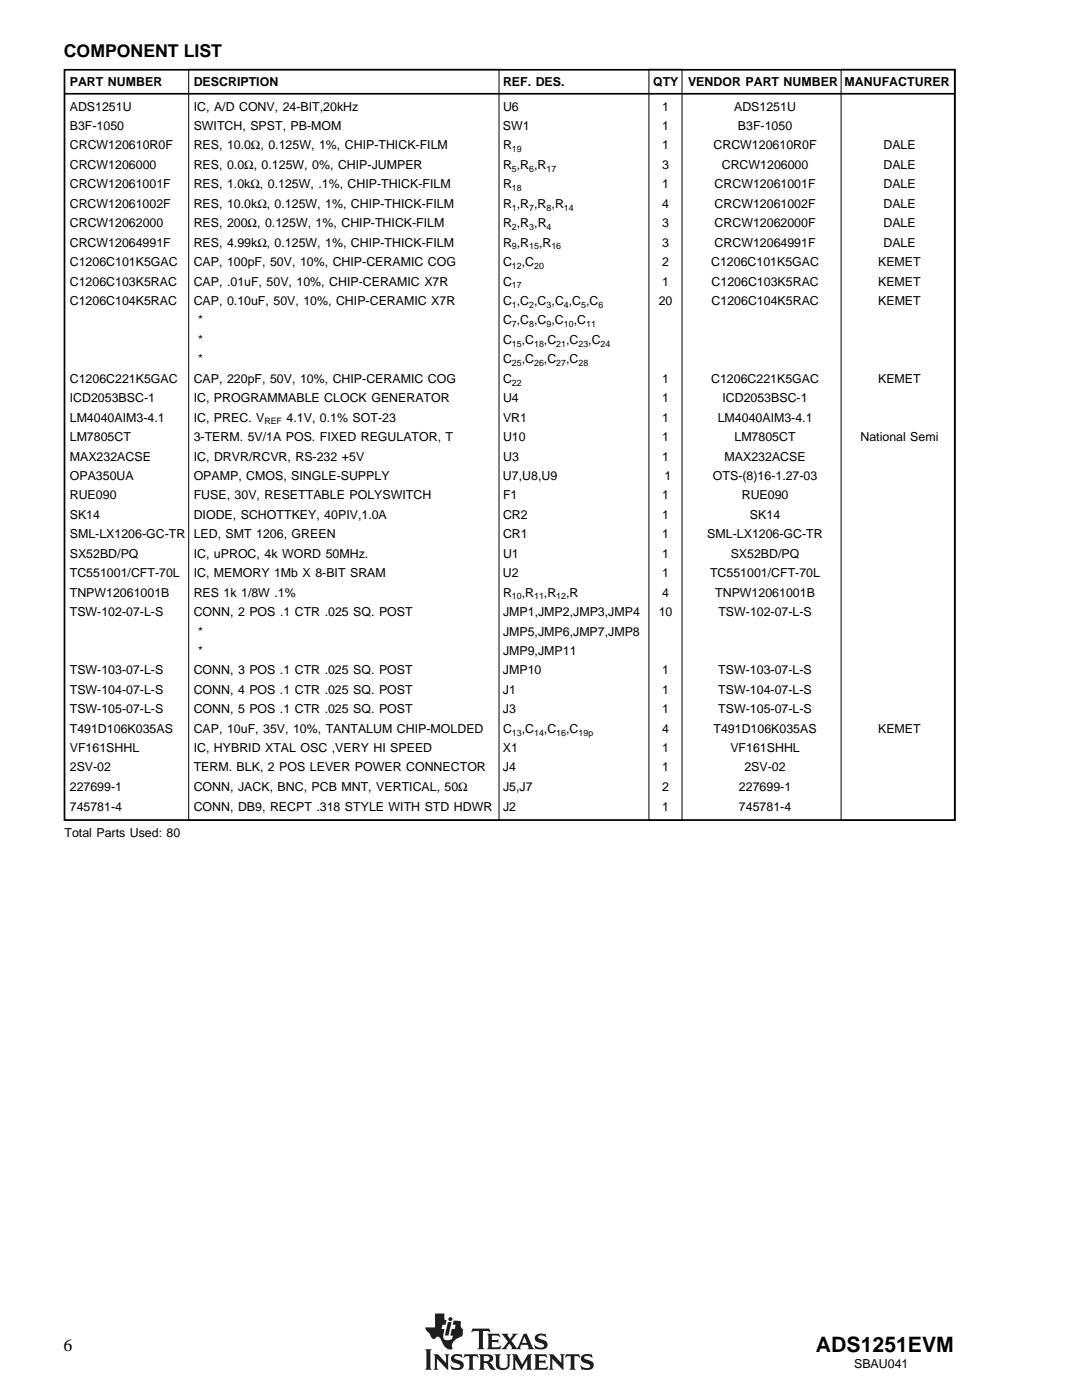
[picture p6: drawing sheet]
<svg xmlns="http://www.w3.org/2000/svg" width="216mm" height="279mm" viewBox="0 0 216 279" stroke-linecap="round" stroke-linejoin="round" font-family="sans-serif">
<defs><g id="words">
<text font-size="4.2" x="162.8" y="269.8">ADS1251EVM</text>
<g font-size="3.5">
<text x="12.7" y="11.5">COMPONENT LIST</text>
<text x="12.7" y="269.5">6</text>
</g>
<g font-size="2.5">
<text x="13.9" y="17.1">PART NUMBER</text>
<text x="38.7" y="17.1">DESCRIPTION</text>
<text x="100.4" y="17.1">REF. DES.</text>
<text x="130.3" y="17.1">QTY</text>
<text x="137.3" y="17.1">VENDOR PART NUMBER MANUFACTURER</text>
<text x="13.9" y="22.1">ADS1251U</text>
<text x="38.7" y="22.1">IC, A/D CONV, 24-BIT,20kHz</text>
<text x="100.4" y="22.1">U6</text>
<text x="132.1" y="22.1">1</text>
<text x="146.5" y="22.1">ADS1251U</text>
<text x="13.9" y="26">B3F-1050</text>
<text x="13.9" y="29.8">CRCW120610R0F</text>
<text x="38.6" y="26">SWITCH, SPST, PB-MOM</text>
<text x="38.6" y="29.8">RES, 10.0Ω, 0.125W, 1%, CHIP-THICK-FILM</text>
<text x="100.4" y="26">SW1</text>
<text x="100.4" y="29.8">R</text>
<text x="132.1" y="29.8">1</text>
<text x="132.1" y="26">1</text>
<text x="142.4" y="29.8">CRCW120610R0F</text>
<text x="147.2" y="26">B3F-1050</text>
<text x="176.3" y="29.8">DALE</text>
<text x="13.9" y="33.7">CRCW1206000</text>
<text x="38.7" y="33.7">RES, 0.0Ω, 0.125W, 0%, CHIP-JUMPER</text>
<text x="100.4" y="33.7">R ,R ,R</text>
<text x="132.1" y="33.7">3</text>
<text x="144" y="33.7">CRCW1206000</text>
<text x="176.3" y="33.7">DALE</text>
<text x="13.9" y="37.6">CRCW12061001F</text>
<text x="13.9" y="41.4">CRCW12061002F</text>
<text x="38.7" y="37.6">RES, 1.0kΩ, 0.125W, .1%, CHIP-THICK-FILM</text>
<text x="38.7" y="41.4">RES, 10.0kΩ, 0.125W, 1%, CHIP-THICK-FILM</text>
<text x="100.4" y="41.4">R ,R ,R ,R</text>
<text x="100.4" y="37.6">R</text>
<text x="132.1" y="37.6">1</text>
<text x="132.1" y="41.4">4</text>
<text x="142.6" y="37.6">CRCW12061001F</text>
<text x="142.6" y="41.4">CRCW12061002F</text>
<text x="176.3" y="37.6">DALE</text>
<text x="176.3" y="41.4">DALE</text>
<text x="13.9" y="45.3">CRCW12062000</text>
<text x="38.7" y="45.3">RES, 200Ω, 0.125W, 1%, CHIP-THICK-FILM</text>
<text x="100.4" y="45.3">R ,R ,R</text>
<text x="132.1" y="45.3">3</text>
<text x="142.6" y="45.3">CRCW12062000F</text>
<text x="176.3" y="45.3">DALE</text>
<text x="13.9" y="49.2">CRCW12064991F</text>
<text x="13.9" y="53.1">C1206C101K5GAC</text>
<text x="38.7" y="49.2">RES, 4.99kΩ, 0.125W, 1%, CHIP-THICK-FILM</text>
<text x="38.7" y="53.1">CAP, 100pF, 50V, 10%, CHIP-CERAMIC COG</text>
<text x="100.4" y="49.2">R ,R</text>
<text x="100.4" y="53.1">C</text>
<text x="104.1" y="53.1">,C</text>
<text x="107.6" y="49.2">,R</text>
<text x="132.1" y="49.2">3</text>
<text x="132.1" y="53.1">2</text>
<text x="141.9" y="53.1">C1206C101K5GAC</text>
<text x="142.6" y="49.2">CRCW12064991F</text>
<text x="175.2" y="53.1">KEMET</text>
<text x="176.3" y="49.2">DALE</text>
<text x="13.9" y="57">C1206C103K5RAC</text>
<text x="38.6" y="57">CAP, .01uF, 50V, 10%, CHIP-CERAMIC X7R</text>
<text x="100.4" y="57">C</text>
<text x="132.1" y="57">1</text>
<text x="142" y="57">C1206C103K5RAC</text>
<text x="175.2" y="57">KEMET</text>
<text x="13.9" y="60.9">C1206C104K5RAC</text>
<text x="38.6" y="60.9">CAP, 0.10uF, 50V, 10%, CHIP-CERAMIC X7R</text>
<text x="39.5" y="64.7">*</text>
<text x="100.4" y="60.9">C ,C ,C ,C ,C ,C</text>
<text x="100.4" y="64.7">C ,C ,C ,C</text>
<text x="114.5" y="64.7">,C</text>
<text x="131.4" y="60.9">20</text>
<text x="142" y="60.9">C1206C104K5RAC</text>
<text x="175.2" y="60.9">KEMET</text>
<text x="39.5" y="68.6">*</text>
<text x="100.4" y="68.6">C</text>
<text x="104.1" y="68.6">,C</text>
<text x="108.5" y="68.6">,C</text>
<text x="112.9" y="68.6">,C</text>
<text x="117.4" y="68.6">,C</text>
<text x="13.9" y="76.4">C1206C221K5GAC</text>
<text x="38.7" y="76.4">CAP, 220pF, 50V, 10%, CHIP-CERAMIC COG</text>
<text x="39.5" y="72.5">*</text>
<text x="100.4" y="72.5">C</text>
<text x="100.4" y="76.4">C</text>
<text x="104.1" y="72.5">,C</text>
<text x="108.5" y="72.5">,C</text>
<text x="112.9" y="72.5">,C</text>
<text x="132.1" y="76.4">1</text>
<text x="141.9" y="76.4">C1206C221K5GAC</text>
<text x="175.2" y="76.4">KEMET</text>
<text x="13.9" y="80.3">ICD2053BSC-1</text>
<text x="38.6" y="80.3">IC, PROGRAMMABLE CLOCK GENERATOR</text>
<text x="100.4" y="80.3">U4</text>
<text x="132.1" y="80.3">1</text>
<text x="144.1" y="80.3">ICD2053BSC-1</text>
<text x="13.9" y="84.2">LM4040AIM3-4.1</text>
<text x="13.9" y="88">LM7805CT</text>
<text x="38.6" y="84.2">IC, PREC. V</text>
<text x="38.7" y="88">3-TERM. 5V/1A POS. FIXED REGULATOR, T</text>
<text x="57.2" y="84.2">4.1V, 0.1% SOT-23</text>
<text x="100.4" y="84.2">VR1</text>
<text x="100.4" y="88">U10</text>
<text x="132.1" y="88">1</text>
<text x="132.1" y="84.2">1</text>
<text x="143.2" y="84.2">LM4040AIM3-4.1</text>
<text x="146.6" y="88">LM7805CT</text>
<text x="171.7" y="88">National Semi</text>
<text x="13.9" y="91.9">MAX232ACSE</text>
<text x="13.9" y="95.8">OPA350UA</text>
<text x="38.6" y="95.8">OPAMP, CMOS, SINGLE-SUPPLY</text>
<text x="38.7" y="91.9">IC, DRVR/RCVR, RS-232 +5V</text>
<text x="100.4" y="95.8">U7,U8,U9</text>
<text x="100.4" y="91.9">U3</text>
<text x="132.1" y="91.9">1</text>
<text x="132.6" y="95.8">1</text>
<text x="142.3" y="95.8">OTS-(8)16-1.27-03</text>
<text x="144.6" y="91.9">MAX232ACSE</text>
<text x="13.9" y="99.7">RUE090</text>
<text x="38.6" y="99.7">FUSE, 30V, RESETTABLE POLYSWITCH</text>
<text x="100.4" y="99.7">F1</text>
<text x="132.1" y="99.7">1</text>
<text x="148" y="99.7">RUE090</text>
<text x="13.9" y="103.5">SK14</text>
<text x="13.9" y="107.4">SML-LX1206-GC-TR LED, SMT 1206, GREEN</text>
<text x="38.7" y="103.5">DIODE, SCHOTTKEY, 40PIV,1.0A</text>
<text x="100.4" y="107.4">CR1</text>
<text x="100.4" y="103.5">CR2</text>
<text x="132.1" y="103.5">1</text>
<text x="132.1" y="107.4">1</text>
<text x="141.1" y="107.4">SML-LX1206-GC-TR</text>
<text x="149.6" y="103.5">SK14</text>
<text x="13.9" y="111.3">SX52BD/PQ</text>
<text x="38.6" y="111.3">IC, uPROC, 4k WORD 50MHz.</text>
<text x="100.4" y="111.3">U1</text>
<text x="132.1" y="111.3">1</text>
<text x="145.8" y="111.3">SX52BD/PQ</text>
<text x="13.9" y="115.2">TC551001/CFT-70L</text>
<text x="13.9" y="119.1">TNPW12061001B</text>
<text x="38.6" y="115.2">IC, MEMORY 1Mb X 8-BIT SRAM</text>
<text x="38.7" y="119.1">RES 1k 1/8W .1%</text>
<text x="100.4" y="115.2">U2</text>
<text x="100.4" y="119.1">R</text>
<text x="104.1" y="119.1">,R</text>
<text x="108.5" y="119.1">,R</text>
<text x="112.9" y="119.1">,R</text>
<text x="132.1" y="115.2">1</text>
<text x="132.1" y="119.1">4</text>
<text x="141.7" y="115.2">TC551001/CFT-70L</text>
<text x="142.7" y="119.1">TNPW12061001B</text>
<text x="13.9" y="122.9">TSW-102-07-L-S</text>
<text x="38.6" y="122.9">CONN, 2 POS .1 CTR .025 SQ. POST</text>
<text x="100.4" y="122.9">JMP1,JMP2,JMP3,JMP4</text>
<text x="131.5" y="122.9">10</text>
<text x="143.3" y="122.9">TSW-102-07-L-S</text>
<text x="39.5" y="126.8">*</text>
<text x="39.5" y="130.7">*</text>
<text x="100.4" y="126.8">JMP5,JMP6,JMP7,JMP8</text>
<text x="100.4" y="130.7">JMP9,JMP11</text>
<text x="13.9" y="134.6">TSW-103-07-L-S</text>
<text x="38.6" y="134.6">CONN, 3 POS .1 CTR .025 SQ. POST</text>
<text x="100.4" y="134.6">JMP10</text>
<text x="132.1" y="134.6">1</text>
<text x="143.3" y="134.6">TSW-103-07-L-S</text>
<text x="13.9" y="138.5">TSW-104-07-L-S</text>
<text x="13.9" y="142.3">TSW-105-07-L-S</text>
<text x="38.6" y="138.5">CONN, 4 POS .1 CTR .025 SQ. POST</text>
<text x="38.6" y="142.3">CONN, 5 POS .1 CTR .025 SQ. POST</text>
<text x="100.4" y="138.5">J1</text>
<text x="100.4" y="142.3">J3</text>
<text x="132.1" y="138.5">1</text>
<text x="132.1" y="142.3">1</text>
<text x="143.3" y="138.5">TSW-104-07-L-S</text>
<text x="143.3" y="142.3">TSW-105-07-L-S</text>
<text x="13.9" y="146.2">T491D106K035AS</text>
<text x="38.7" y="146.2">CAP, 10uF, 35V, 10%, TANTALUM CHIP-MOLDED</text>
<text x="100.4" y="146.2">C</text>
<text x="104.1" y="146.2">,C</text>
<text x="108.5" y="146.2">,C</text>
<text x="112.9" y="146.2">,C</text>
<text x="132.1" y="146.2">4</text>
<text x="142.4" y="146.2">T491D106K035AS</text>
<text x="175.2" y="146.2">KEMET</text>
<text x="13.9" y="150.1">VF161SHHL</text>
<text x="13.9" y="154">2SV-02</text>
<text x="38.6" y="150.1">IC, HYBRID XTAL OSC ,VERY HI SPEED</text>
<text x="38.6" y="154">TERM. BLK, 2 POS LEVER POWER CONNECTOR</text>
<text x="100.4" y="150.1">X1</text>
<text x="100.4" y="154">J4</text>
<text x="132.1" y="150.1">1</text>
<text x="132.1" y="154">1</text>
<text x="145.7" y="150.1">VF161SHHL</text>
<text x="148.5" y="154">2SV-02</text>
<text x="13.9" y="157.9">227699-1</text>
<text x="13.9" y="161.8">745781-4</text>
<text x="38.7" y="157.9">CONN, JACK, BNC, PCB MNT, VERTICAL, 50Ω</text>
<text x="38.7" y="161.8">CONN, DB9, RECPT .318 STYLE WITH STD HDWR</text>
<text x="100.4" y="157.9">J5,J7</text>
<text x="100.4" y="161.8">J2</text>
<text x="132.1" y="157.9">2</text>
<text x="132.1" y="161.8">1</text>
<text x="147.4" y="157.9">227699-1</text>
<text x="147.4" y="161.8">745781-4</text>
<text x="12.9" y="167">Total Parts Used: 80</text>
<text x="170.4" y="273">SBAU041</text>
</g>
<g font-size="1.8">
<text x="102.2" y="30.4">19</text>
<text x="102.2" y="34.3">5</text>
<text x="105.6" y="34.3">6</text>
<text x="109.1" y="34.3">17</text>
<text x="102.2" y="38.1">18</text>
<text x="102.2" y="42">1</text>
<text x="102.2" y="45.9">2</text>
<text x="105.6" y="42">7</text>
<text x="105.6" y="45.9">3</text>
<text x="109.1" y="42">8</text>
<text x="109.1" y="45.9">4</text>
<text x="112.5" y="42">14</text>
<text x="102.2" y="49.8">9</text>
<text x="102.2" y="53.7">12</text>
<text x="105.6" y="49.8">15</text>
<text x="106.6" y="53.7">20</text>
<text x="110" y="49.8">16</text>
<text x="102.2" y="57.6">17</text>
<text x="102.2" y="61.4">1</text>
<text x="102.2" y="65.3">7</text>
<text x="105.6" y="61.4">2</text>
<text x="105.6" y="65.3">8</text>
<text x="109.1" y="61.4">3</text>
<text x="109.1" y="65.3">9</text>
<text x="112.5" y="61.4">4</text>
<text x="112.5" y="65.3">10</text>
<text x="116" y="61.4">5</text>
<text x="117" y="65.3">11</text>
<text x="119.4" y="61.4">6</text>
<text x="102.2" y="69.2">15</text>
<text x="106.6" y="69.2">18</text>
<text x="111" y="69.2">21</text>
<text x="115.4" y="69.2">23</text>
<text x="119.8" y="69.2">24</text>
<text x="102.2" y="73.1">25</text>
<text x="102.2" y="77">22</text>
<text x="106.6" y="73.1">26</text>
<text x="111" y="73.1">27</text>
<text x="115.4" y="73.1">28</text>
<text x="52.7" y="84.7">REF</text>
<text x="102.2" y="119.6">10</text>
<text x="106.6" y="119.6">11</text>
<text x="111" y="119.6">12</text>
<text x="102.2" y="146.8">13</text>
<text x="106.6" y="146.8">14</text>
<text x="111" y="146.8">16</text>
<text x="115.4" y="146.8">19p</text>
</g>
</g></defs>
<g fill="#231f20">
<path d="M86.8 262.1h1.9v1.2l.4 .2-.2 .9h-.6l-.2 .8h.6l-.3 1.3a.74 .74 0 0 0 .7 1l1.1-.3 .2-.7h-.5l.2-1.3h.6l.2-.8h-.6l.2-.8 1.5 .1-.1 .9 .2 .4 .2 .2v.9a.62 .62 0 0 1-.6 .8l-1.2 .8-.3 .5v.6a.27 .27 0 0 1 .1 .3 .27 .27 0 0 1-.2 .2 2.06 2.06 0 0 1-2-1.7l-.1-.1a.62 .62 0 0 0-.4-.7 .62 .62 0 0 0-.8 .3 .48 .48 0 0 1-.7-.2l-.4-.7-.8-.9-.1-.4h2z" fill-rule="evenodd"/>
<path d="M89.4 263.9h.7l-.6 2.6h-.7z" fill-rule="evenodd"/>
<path d="M106.9 266.5l.5-.3 1.3 .1 .1-.2 .2 .8-.7-.4-.8 .2a.37 .37 0 0 0-.1 .4 .37 .37 0 0 0 .5 .2 1.15 1.15 0 0 1 1.3 1.4l-.2 .3-.5 .3-1.5-.1-.1 .1-.3-.9 .7 .4 .7 .1a.44 .44 0 0 0 .6-.4 .44 .44 0 0 0-.5-.4 1.19 1.19 0 0 1-1.3-1.4z" fill-rule="evenodd"/>
<path d="M97.2 266.2h2.4l.1 .7-.5-.3h-1.1v.8h1.1l.2-.2v.8l-.3-.2h-1v1l1.4 .1 .4-.4 .1 .1-.2 .7h-2.6l.2-.6v-2z" fill-rule="evenodd"/>
<path d="M94.3 265.2h3.3l.2 .7-.6-.3-.8 .1v3.2l.2 .4h-1.3l.3-.4v-3.2l-.9-.1-.6 .3z" fill-rule="evenodd"/>
<path d="M100 266.2h1.4l-.1 .3 .5 .7 .5-.8-.1-.2h1.1l-.4 .3-.9 1.1 1.1 1.5 1.4-2.9h.6l1.2 2.7 .3 .4h-1.3l.2-.3-.2-.6h-1.3l-.2 .6 .2 .3h-2l.2-.4-.6-.8-.6 .9 .2 .3h-1.2l.5-.4 .9-1.1z" fill-rule="evenodd"/>
<circle cx="89.9" cy="263.3" r=".41"/>
</g>
<path d="M104.6 266.8l.5 1.2h-1z" fill="#fff"/>
<g fill="#231f20">
<path d="M84.8 269.3h1.4l-.3 .3v3.4l.3 .4h-1.4l.3-.4v-3.4z" fill-rule="evenodd"/>
<path d="M86.5 270.3h.9l1.6 1.7v-1.4l-.3-.3h1l-.3 .3v2.8l-2.2-2.2v1.8l.3 .4h-1l.3-.4v-2.4z" fill-rule="evenodd"/>
<path d="M98.6 270.3h1.3l-.3 .3v1.9l.2 .4 .5 .1 .6-.1 .4-.4v-1.9l-.3-.3h1l-.3 .3v1.7a1.43 1.43 0 0 1-1.3 1.2 1.43 1.43 0 0 1-1.4-.9l-.1-2z" fill-rule="evenodd"/>
<path d="M92.7 270.3h2.6l.2 .7-.6-.4h-.4l-.2 .2v2.2l.3 .4h-1.2l.2-.5v-2.2h-.6l-.5 .3z" fill-rule="evenodd"/>
<path d="M90.2 270.5a1.89 1.89 0 0 1 1.7-.2l.2-.1 .2 .8-.6-.3-.5-.1a.38 .38 0 0 0-.5 .2 .38 .38 0 0 0 .3 .5 1.32 1.32 0 0 1 1.5 1.2l-.1 .4a1.04 1.04 0 0 1-1 .5h-.5a.44 .44 0 0 0-.7 0l-.4-.9h.1l.8 .5h.7l.4-.1a.43 .43 0 0 0 0-.5 .43 .43 0 0 0-.5-.2 1.16 1.16 0 0 1-1.3-1.4z" fill-rule="evenodd"/>
<path d="M102.1 270.3h1l1.1 2 1.1-2h.9l-.3 .3v2.4l.3 .4h-1.3l.3-.4v-1.6l-1.2 2-1.2-2.1v1.6l.3 .5h-1l.3-.5v-2.1z" fill-rule="evenodd"/>
<path d="M109.5 270.3h.9l1.6 1.7v-1.4l-.3-.3h1l-.3 .3v2.8l-2.2-2.2v1.8l.3 .4h-1l.3-.4v-2.4z" fill-rule="evenodd"/>
<path d="M106.5 270.3h2.5l.1 .7-.5-.4-1.1 .1v.8h1l.3-.2v.9l-.2-.2-1.1-.1v1l1.3 .1 .5-.3-.1 .7h-2.7l.3-.4v-2.4z" fill-rule="evenodd"/>
<path d="M113 270.3h2.5l.3 .7-.5-.3h-.7v2.3l.3 .4h-1.3l.3-.4v-2.2l-.1-.2h-.5l-.6 .4z" fill-rule="evenodd"/>
<path d="M116.1 270.6a1.76 1.76 0 0 1 1.8-.3l.1-.1 .2 .8h-.1a1.26 1.26 0 0 0-1.1-.4h-.1a.34 .34 0 0 0-.3 .4 .34 .34 0 0 0 .3 .3 1.43 1.43 0 0 1 1.6 1.1l-.1 .3a1.01 1.01 0 0 1-1 .7l-1.1-.1-.2 .1-.3-.9 1 .5 .8-.1a.42 .42 0 0 0 .1-.5 .42 .42 0 0 0-.4-.2 1.21 1.21 0 0 1-1.4-1.3z" fill-rule="evenodd"/>
<path d="M95.5 270.3h1.8a.83 .83 0 0 1 1 .3 .83 .83 0 0 1-.2 1.1l-.5 .1 .5 .4 .5 .9 .3 .1-.2 .2a1.09 1.09 0 0 1-1.3-1l-.3-.3-.6-.1v1l.3 .4h-1.3l.3-.5v-2.1z" fill-rule="evenodd"/>
</g>
<path d="M96.5 270.7l.6-.1a.52 .52 0 0 1 .6 .5 .52 .52 0 0 1-.5 .5h-.7z" fill-rule="evenodd" fill="#fff"/>
<path d="M12.9 13.9h177.6v149.8h-177.6zM12.9 18.7h177.6" fill="none" stroke="#000" stroke-width=".34"/>
<path d="M37.7 13.8h61.9v149.9h-61.9zM129.5 13.8h6.6v149.9h-6.6zM167.8 13.8h22.8v149.9h-22.8z" fill="none" stroke="#000" stroke-width=".2"/>
<use href="#words"/>
</svg>
